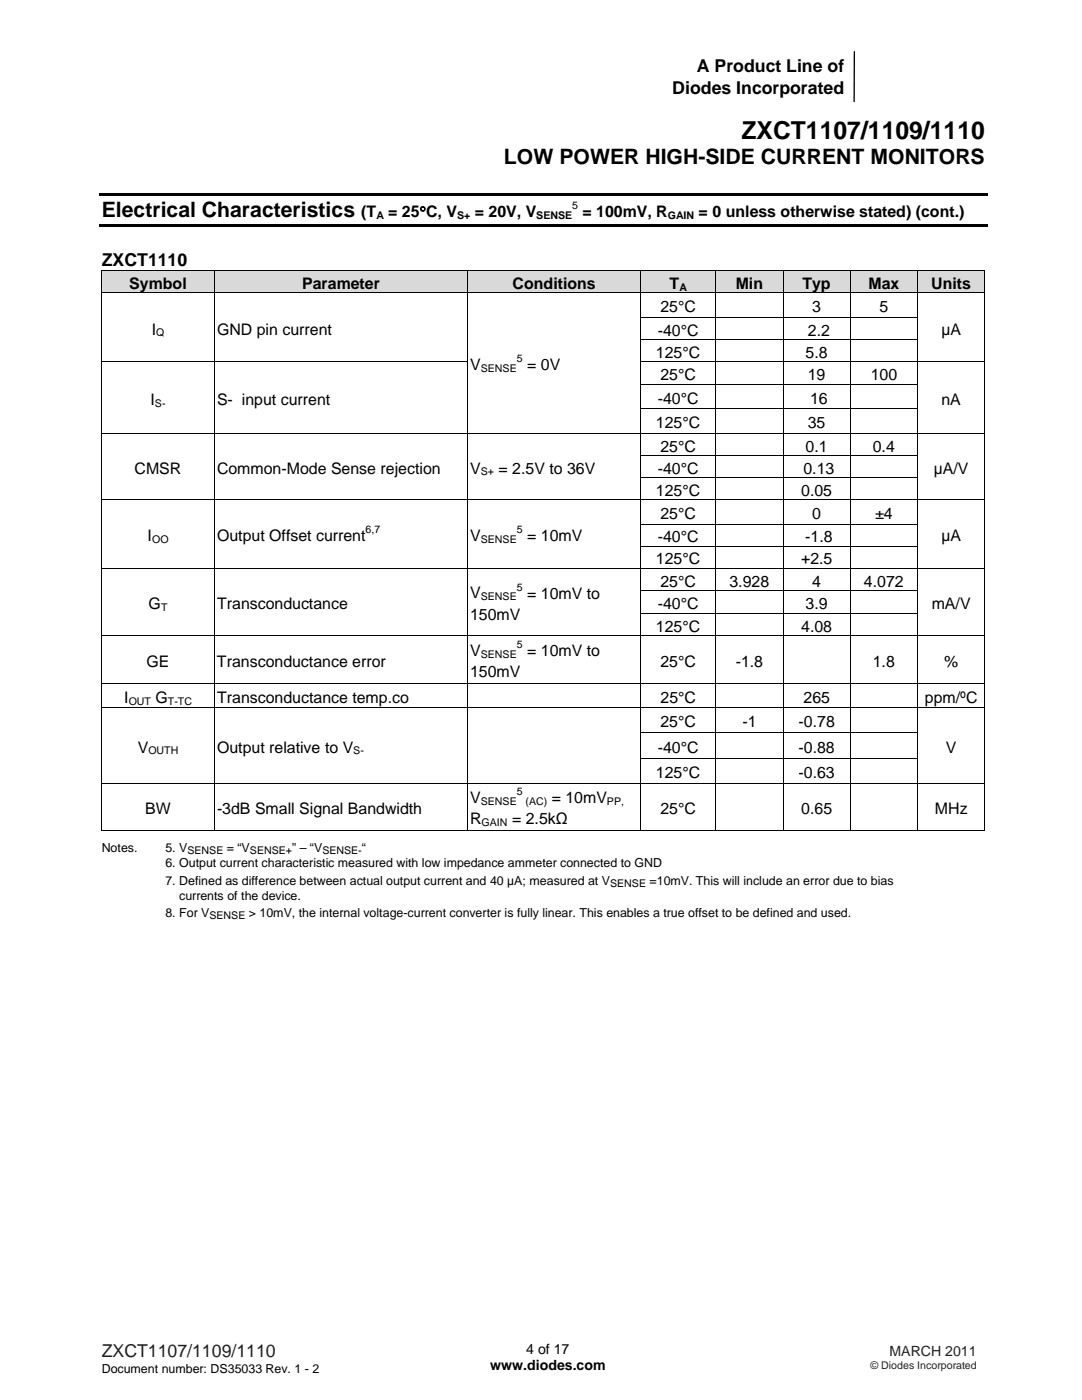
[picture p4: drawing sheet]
<svg xmlns="http://www.w3.org/2000/svg" width="216mm" height="279mm" viewBox="0 0 216 279" stroke-linecap="round" stroke-linejoin="round" font-family="sans-serif">
<defs><g id="words">
<text font-size="4.9" x="147.9" y="27.7">ZXCT1107/1109/1110</text>
<g font-size="4.2">
<text x="100.6" y="32.7">LOW POWER HIGH-SIDE CURRENT MONITORS</text>
<text x="20.3" y="43.4">Electrical Characteristics</text>
</g>
<g font-size="3.5">
<text x="139" y="14.3">A Product Line of</text>
<text x="134.2" y="18.8">Diodes Incorporated</text>
<text x="20.3" y="53.2">ZXCT1110</text>
</g>
<text font-size="3.5" fill="#231f20" x="20.3" y="270.9">ZXCT1107/1109/1110</text>
<g font-size="3.2">
<text x="72.1" y="43.4">(T</text>
<text x="77.4" y="43.4">= 25°C, V</text>
<text x="94.7" y="43.4">= 20V, V</text>
<text x="116.2" y="43.4">= 100mV, R</text>
<text x="139.4" y="43.4">= 0 unless otherwise stated) (cont.)</text>
<text x="25.8" y="57.6">Symbol</text>
<text x="60.3" y="57.6">Parameter</text>
<text x="102.3" y="57.6">Conditions</text>
<text x="133.6" y="57.6">T</text>
<text x="146.8" y="57.6">Min</text>
<text x="160.1" y="57.6">Typ</text>
<text x="173.3" y="57.6">Max</text>
<text x="185.8" y="57.6">Units</text>
<text x="131.8" y="62.4">25°C</text>
<text x="162.1" y="62.4">3</text>
<text x="175.5" y="62.4">5</text>
<text x="30.3" y="66.8">I</text>
<text x="43.3" y="66.8">GND pin current</text>
<text x="130.9" y="71.5">125°C</text>
<text x="131.3" y="67.1">-40°C</text>
<text x="160.7" y="71.5">5.8</text>
<text x="161.2" y="67.1">2.2</text>
<text x="187.8" y="66.8">µA</text>
<text x="93.8" y="73.9">V</text>
<text x="105.2" y="73.9">= 0V</text>
<text x="131.8" y="75.9">25°C</text>
<text x="161.2" y="75.9">19</text>
<text x="173.7" y="75.9">100</text>
<text x="30" y="80.8">I</text>
<text x="43.3" y="80.8">S- input current</text>
<text x="131.3" y="80.5">-40°C</text>
<text x="161.6" y="80.5">16</text>
<text x="187.9" y="80.8">nA</text>
<text x="130.9" y="85.4">125°C</text>
<text x="161.2" y="85.4">35</text>
<text x="26.9" y="94.5">CMSR</text>
<text x="43.3" y="94.5">Common-Mode Sense rejection</text>
<text x="93.8" y="94.5">V</text>
<text x="99.5" y="94.5">= 2.5V to 36V</text>
<text x="131.3" y="94.5">-40°C</text>
<text x="131.8" y="90.1">25°C</text>
<text x="160.3" y="94.5">0.13</text>
<text x="160.7" y="90.1">0.1</text>
<text x="174.2" y="90.1">0.4</text>
<text x="186.3" y="94.5">µA/V</text>
<text x="130.9" y="98.9">125°C</text>
<text x="159.9" y="98.9">0.05</text>
<text x="29.5" y="108">I</text>
<text x="43.3" y="108">Output Offset current</text>
<text x="93.8" y="108">V</text>
<text x="105.2" y="108">= 10mV</text>
<text x="131.8" y="103.6">25°C</text>
<text x="162.1" y="103.6">0</text>
<text x="174.6" y="103.6">±4</text>
<text x="187.8" y="108">µA</text>
<text x="130.9" y="112.6">125°C</text>
<text x="131.3" y="108.2">-40°C</text>
<text x="159.8" y="112.6">+2.5</text>
<text x="160.7" y="108.2">-1.8</text>
<text x="93.8" y="119.4">V</text>
<text x="105.2" y="119.4">= 10mV to</text>
<text x="131.8" y="117.1">25°C</text>
<text x="145.6" y="117.1">3.928</text>
<text x="162.1" y="117.1">4</text>
<text x="172.4" y="117.1">4.072</text>
<text x="29.7" y="121.6">G</text>
<text x="43.3" y="121.6">Transconductance</text>
<text x="93.8" y="123.7">150mV</text>
<text x="131.3" y="121.6">-40°C</text>
<text x="160.7" y="121.6">3.9</text>
<text x="185.9" y="121.6">mA/V</text>
<text x="93.8" y="130.9">V</text>
<text x="105.2" y="130.9">= 10mV to</text>
<text x="130.9" y="126.1">125°C</text>
<text x="159.9" y="126.1">4.08</text>
<text x="29.3" y="133.1">GE</text>
<text x="43.3" y="133.1">Transconductance error</text>
<text x="93.8" y="135.2">150mV</text>
<text x="131.8" y="133.1">25°C</text>
<text x="146.8" y="133.1">-1.8</text>
<text x="174.2" y="133.1">1.8</text>
<text x="188.4" y="133.1">%</text>
<text x="24.8" y="140.3">I</text>
<text x="31" y="140.3">G</text>
<text x="43.3" y="140.3">Transconductance temp.co</text>
<text x="131.8" y="140.3">25°C</text>
<text x="160.3" y="140.3">265</text>
<text x="184.6" y="140.3">ppm/ºC</text>
<text x="131.8" y="145.2">25°C</text>
<text x="148.1" y="145.2">-1</text>
<text x="159.4" y="145.2">-0.78</text>
<text x="27.5" y="150.2">V</text>
<text x="43.3" y="150.2">Output relative to V</text>
<text x="130.9" y="155.2">125°C</text>
<text x="131.3" y="150.2">-40°C</text>
<text x="159.3" y="150.2">-0.88</text>
<text x="159.4" y="155.2">-0.63</text>
<text x="188.7" y="150.2">V</text>
<text x="93.8" y="160.3">V</text>
<text x="110.1" y="160.3">= 10mV</text>
<text x="29" y="162.4">BW</text>
<text x="43.3" y="162.4">-3dB Small Signal Bandwidth</text>
<text x="93.8" y="164.5">R</text>
<text x="102.2" y="164.5">= 2.5kΩ</text>
<text x="131.8" y="162.4">25°C</text>
<text x="159.9" y="162.4">0.65</text>
<text x="186.6" y="162.4">MHz</text>
</g>
<g font-size="2.8">
<text x="97.8" y="273.5">www.diodes.com</text>
<text x="105" y="270.2">4 of 17</text>
</g>
<text font-size="2.8" fill="#231f20" x="177.5" y="270.6">MARCH 2011</text>
<g font-size="2.5">
<text x="20.3" y="170.1">Notes.</text>
<text x="33" y="173.1">6. Output current characteristic measured with low impedance ammeter connected to GND</text>
<text x="33" y="170.1">5. V</text>
<text x="45.3" y="170.1">= “V</text>
<text x="58.3" y="170.1">” – “V</text>
<text x="72.2" y="170.1">“</text>
<text x="33" y="176.6">7. Defined as difference between actual output current and 40 µA; measured at V</text>
<text x="35.7" y="179.6">currents of the device.</text>
<text x="129.6" y="176.6">=10mV. This will include an error due to bias</text>
<text x="33" y="183.1">8. For V</text>
<text x="49.7" y="183.1">&gt; 10mV, the internal voltage-current converter is fully linear. This enables a true offset to be defined and used.</text>
<text x="20.3" y="274">Document number: DS35033 Rev. 1 - 2</text>
</g>
<g font-size="2.1">
<text x="114.2" y="41.8">5</text>
<text x="75.1" y="43.7">A</text>
<text x="91.2" y="43.7">S+</text>
<text x="107" y="43.7">SENSE</text>
<text x="133.2" y="43.7">GAIN</text>
<text x="135.6" y="58">A</text>
<text x="31.2" y="67.1">Q</text>
<text x="95.9" y="74.3">SENSE</text>
<text x="103.1" y="72.3">5</text>
<text x="30.9" y="81.2">S-</text>
<text x="95.9" y="94.9">S+</text>
<text x="72.9" y="106.4">6,7</text>
<text x="103.1" y="106.4">5</text>
<text x="30.4" y="108.3">OO</text>
<text x="95.9" y="108.3">SENSE</text>
<text x="95.9" y="119.8">SENSE</text>
<text x="103.1" y="117.9">5</text>
<text x="32.1" y="121.9">T</text>
<text x="95.9" y="131.3">SENSE</text>
<text x="103.1" y="129.3">5</text>
<text x="25.7" y="140.6">OUT</text>
<text x="33.5" y="140.6">T-TC</text>
<text x="29.6" y="150.6">OUTH</text>
<text x="70.5" y="150.6">S-</text>
<text x="95.9" y="160.7">SENSE</text>
<text x="103.1" y="158.7">5</text>
<text x="104.9" y="160.7">(AC)</text>
<text x="121.1" y="160.7">PP,</text>
<text x="96.1" y="164.9">GAIN</text>
<text x="37.4" y="170.5">SENSE</text>
<text x="49.9" y="170.5">SENSE+</text>
<text x="64.3" y="170.5">SENSE-</text>
<text x="121.7" y="177">SENSE</text>
<text x="41.8" y="183.5">SENSE</text>
</g>
<text font-size="2.1" fill="#231f20" x="173.7" y="273.2">© Diodes Incorporated</text>
</g></defs>
<path d="M170.5 10.3l-.1 10" fill="none" stroke="#000" stroke-width=".26"/>
<path d="M19.8 38.5h177.2v.6h-177.2zM19.8 44.6h177.2v.6h-177.2z" fill="#000"/>
<g fill="#d9d9d9">
<path d="M20.4 54.1h22.3v4.3h-22.3z"/>
<path d="M20.8 54.1h21.5v4.3h-21.5z"/>
<path d="M42.9 54.1h50.3v4.3h-50.3z"/>
<path d="M43.3 54.1h49.5v4.3h-49.5z"/>
<path d="M93.4 54.1h34.3v4.3h-34.3z"/>
<path d="M93.8 54.1h33.5v4.3h-33.5z"/>
<path d="M127.9 54.1h14.8v4.3h-14.8z"/>
<path d="M128.3 54.1h14v4.3h-14z"/>
<path d="M142.9 54.1h13.3v4.3h-13.3z"/>
<path d="M143.3 54.1h12.4v4.3h-12.4z"/>
<path d="M156.3 54.1h13.3v4.3h-13.3z"/>
<path d="M156.7 54.1h12.5v4.3h-12.5z"/>
<path d="M169.8 54.1h13.2v4.3h-13.2z"/>
<path d="M170.2 54.1h12.4v4.3h-12.4z"/>
<path d="M183.2 54.1h13.2v4.3h-13.2z"/>
<path d="M183.6 54.1h12.4v4.3h-12.4z"/>
</g>
<g fill="#000">
<path d="M20.2 53.9h.2v.2h-.2zM196.4 53.9h.2v.2h-.2zM20.2 63.3h.2v.2h-.2zM20.2 67.8h.2v.1h-.2zM20.2 76.6h.2v.1h-.2zM42.7 63.3h.2v.2h-.2zM42.7 67.8h.2v.1h-.2zM42.7 76.6h.2v.1h-.2zM93.2 63.3h.2v.2h-.2zM93.2 67.8h.2v.1h-.2zM93.2 76.6h.2v.1h-.2zM127.7 63.3h.2v.2h-.2z"/>
<path d="M127.7 67.8h.2v.1h-.2zM127.7 72.2h.2v.1h-.2zM127.7 76.6h.2v.1h-.2zM196.4 63.3h.2v.2h-.2zM196.4 67.8h.2v.1h-.2zM196.4 76.6h.2v.1h-.2zM20.2 81.5h.2v.2h-.2zM20.2 90.8h.2v.2h-.2zM20.2 95.2h.2v.2h-.2zM42.7 81.5h.2v.2h-.2zM42.7 90.8h.2v.2h-.2zM42.7 95.2h.2v.2h-.2z"/>
<path d="M93.2 81.5h.2v.2h-.2zM93.2 90.8h.2v.2h-.2zM93.2 95.2h.2v.2h-.2zM127.7 81.5h.2v.2h-.2zM127.7 90.8h.2v.2h-.2zM127.7 95.2h.2v.2h-.2zM196.4 81.5h.2v.2h-.2zM196.4 90.8h.2v.2h-.2zM196.4 95.2h.2v.2h-.2zM20.2 104.5h.2v.2h-.2zM20.2 108.9h.2v.2h-.2zM20.2 117.8h.2v.2h-.2z"/>
<path d="M42.7 104.5h.2v.2h-.2zM42.7 108.9h.2v.2h-.2zM42.7 117.8h.2v.2h-.2zM93.2 104.5h.2v.2h-.2zM93.2 108.9h.2v.2h-.2zM93.2 117.8h.2v.2h-.2zM127.7 104.5h.2v.2h-.2zM127.7 108.9h.2v.2h-.2zM127.7 117.8h.2v.2h-.2zM196.4 104.5h.2v.2h-.2zM196.4 108.9h.2v.2h-.2zM196.4 117.8h.2v.2h-.2z"/>
<path d="M20.2 122.3h.2v.2h-.2zM42.7 122.3h.2v.2h-.2zM93.2 122.3h.2v.2h-.2zM127.7 122.3h.2v.2h-.2zM196.4 122.3h.2v.2h-.2zM20.2 146.2h.2v.2h-.2zM20.2 151.2h.2v.2h-.2zM42.7 146.2h.2v.2h-.2zM42.7 151.2h.2v.2h-.2zM93.2 146.2h.2v.2h-.2zM93.2 151.2h.2v.2h-.2zM127.7 146.2h.2v.2h-.2z"/>
<path d="M127.7 151.2h.2v.2h-.2zM196.4 146.2h.2v.2h-.2zM196.4 151.2h.2v.2h-.2zM196.4 165.6h.2v.2h-.2z"/>
</g>
<g fill="none" stroke="#000" stroke-width=".2">
<path d="M20.2 54h176.4M20.2 58.4h176.4M20.3 54.1v4.3M20.3 58.5v4.8M42.8 54.1v4.3M42.8 58.5v4.8M93.3 54.1v4.3M93.3 58.5v4.8M127.8 54.1v4.3M127.8 58.5v4.8M142.8 54.1v4.3M142.8 58.5v4.8"/>
<path d="M156.3 54.1v4.3M156.3 58.5v4.8M169.7 54.1v4.3M169.7 58.5v4.8M183.1 54.1v4.3M183.1 58.5v4.8M196.5 54.1v4.3M196.5 58.5v4.8M20.2 72.2h73.2M20.3 63.5v4.3M20.3 67.9v4.3M20.3 72.3v4.3"/>
<path d="M20.3 76.7v4.8M42.8 63.5v4.3M42.8 67.9v4.3M42.8 72.3v4.3M42.8 76.7v4.8M93.3 63.5v4.3M93.3 67.9v4.3M93.3 72.3v4.3M93.3 76.7v4.8M127.8 63.5v4.3M127.8 67.9v4.3M127.8 72.3v4.3"/>
<path d="M127.8 76.7v4.8M127.9 72.2h68.7M142.8 63.5v4.3M142.8 67.9v4.3M142.8 72.3v4.3M142.8 76.7v4.8M156.3 63.5v4.3M156.3 67.9v4.3M156.3 72.3v4.3M156.3 76.7v4.8M169.7 63.5v4.3M169.7 67.9v4.3"/>
<path d="M169.7 72.3v4.3M169.7 76.7v4.8M183.1 63.5v4.3M183.1 67.9v4.3M183.1 72.3v4.3M183.1 76.7v4.8M183.2 63.4h-55.3M183.2 67.8h-55.3M183.2 76.6h-55.3M196.5 63.5v4.3M196.5 67.9v4.3M196.5 72.3v4.3"/>
<path d="M196.5 76.7v4.8M20.2 86.5h176.4M20.2 99.7h176.4M20.3 81.7v4.7M20.3 86.6v4.2M20.3 91v4.2M20.3 95.4v4.2M20.3 99.8v4.7M42.8 81.7v4.7M42.8 86.6v4.2M42.8 91v4.2M42.8 95.4v4.2"/>
<path d="M42.8 99.8v4.7M93.3 81.7v4.7M93.3 86.6v4.2M93.3 91v4.2M93.3 95.4v4.2M93.3 99.8v4.7M127.8 81.7v4.7M127.8 86.6v4.2M127.8 91v4.2M127.8 95.4v4.2M127.8 99.8v4.7M142.8 81.7v4.7"/>
<path d="M142.8 86.6v4.2M142.8 91v4.2M142.8 95.4v4.2M142.8 99.8v4.7M156.3 81.7v4.7M156.3 86.6v4.2M156.3 91v4.2M156.3 95.4v4.2M156.3 99.8v4.7M169.7 81.7v4.7M169.7 86.6v4.2M169.7 91v4.2"/>
<path d="M169.7 95.4v4.2M169.7 99.8v4.7M183.1 81.7v4.7M183.1 86.6v4.2M183.1 91v4.2M183.1 95.4v4.2M183.1 99.8v4.7M183.2 81.6h-55.3M183.2 90.9h-55.3M183.2 95.3h-55.3M196.5 81.7v4.7M196.5 86.6v4.2"/>
<path d="M196.5 91v4.2M196.5 95.4v4.2M196.5 99.8v4.7M20.2 113.4h176.4M20.3 104.7v4.2M20.3 109.1v4.2M20.3 113.5v4.3M20.3 118v4.3M42.8 104.7v4.2M42.8 109.1v4.2M42.8 113.5v4.3M42.8 118v4.3"/>
<path d="M93.3 104.7v4.2M93.3 109.1v4.2M93.3 113.5v4.3M93.3 118v4.3M127.8 104.7v4.2M127.8 109.1v4.2M127.8 113.5v4.3M127.8 118v4.3M127.9 104.6h55.3M127.9 109h55.3M127.9 117.9h55.3M142.8 104.7v4.2"/>
<path d="M142.8 109.1v4.2M142.8 113.5v4.3M142.8 118v4.3M156.3 104.7v4.2M156.3 109.1v4.2M156.3 113.5v4.3M156.3 118v4.3M169.7 104.7v4.2M169.7 109.1v4.2M169.7 113.5v4.3M169.7 118v4.3M183.1 104.7v4.2"/>
<path d="M183.1 109.1v4.2M183.1 113.5v4.3M183.1 118v4.3M196.5 104.7v4.2M196.5 109.1v4.2M196.5 113.5v4.3M196.5 118v4.3M20.2 126.9h176.4M20.2 136.4h176.4M20.3 122.5v4.3M20.3 127v9.3M20.3 136.5v4.7"/>
<path d="M42.8 122.5v4.3M42.8 127v9.3M42.8 136.5v4.7M93.3 122.5v4.3M93.3 127v9.3M93.3 136.5v4.7M127.8 122.5v4.3M127.8 127v9.3M127.8 136.5v4.7M127.9 122.4h55.3M142.8 122.5v4.3M142.8 127v9.3"/>
<path d="M142.8 136.5v4.7M156.3 122.5v4.3M156.3 127v9.3M156.3 136.5v4.7M169.7 122.5v4.3M169.7 127v9.3M169.7 136.5v4.7M183.1 122.5v4.3M183.1 127v9.3M183.1 136.5v4.7M196.5 122.5v4.3M196.5 127v9.3"/>
<path d="M196.5 136.5v4.7M20.2 141.2h176.4M20.2 156.3h176.4M20.3 141.3v4.9M20.3 146.4v4.8M20.3 151.4v4.9M20.3 156.4v9.4M42.8 141.3v4.9M42.8 146.4v4.8M42.8 151.4v4.9M42.8 156.4v9.4M93.3 141.3v4.9"/>
<path d="M93.3 146.4v4.8M93.3 151.4v4.9M93.3 156.4v9.4M127.8 141.3v4.9M127.8 146.4v4.8M127.8 151.4v4.9M127.8 156.4v9.4M142.8 141.3v4.9M142.8 146.4v4.8M142.8 151.4v4.9M142.8 156.4v9.4M156.3 141.3v4.9"/>
<path d="M156.3 146.4v4.8M156.3 151.4v4.9M156.3 156.4v9.4M169.7 141.3v4.9M169.7 146.4v4.8M169.7 151.4v4.9M169.7 156.4v9.4M183.1 141.3v4.9M183.1 146.4v4.8M183.1 151.4v4.9M183.1 156.4v9.4M183.2 146.3h-55.3"/>
<path d="M183.2 151.3h-55.3M196.5 141.3v4.9M196.5 146.4v4.8M196.5 151.4v4.9M196.5 156.4v9.4M20.2 165.7h22.5M42.9 165.7h50.3M93.4 165.7h34.3M127.9 165.7h14.8M142.9 165.7h13.3M156.3 165.7h13.3M169.8 165.7h13.2"/>
<path d="M183.2 165.7h13.2"/>
</g>
<use href="#words"/>
</svg>
